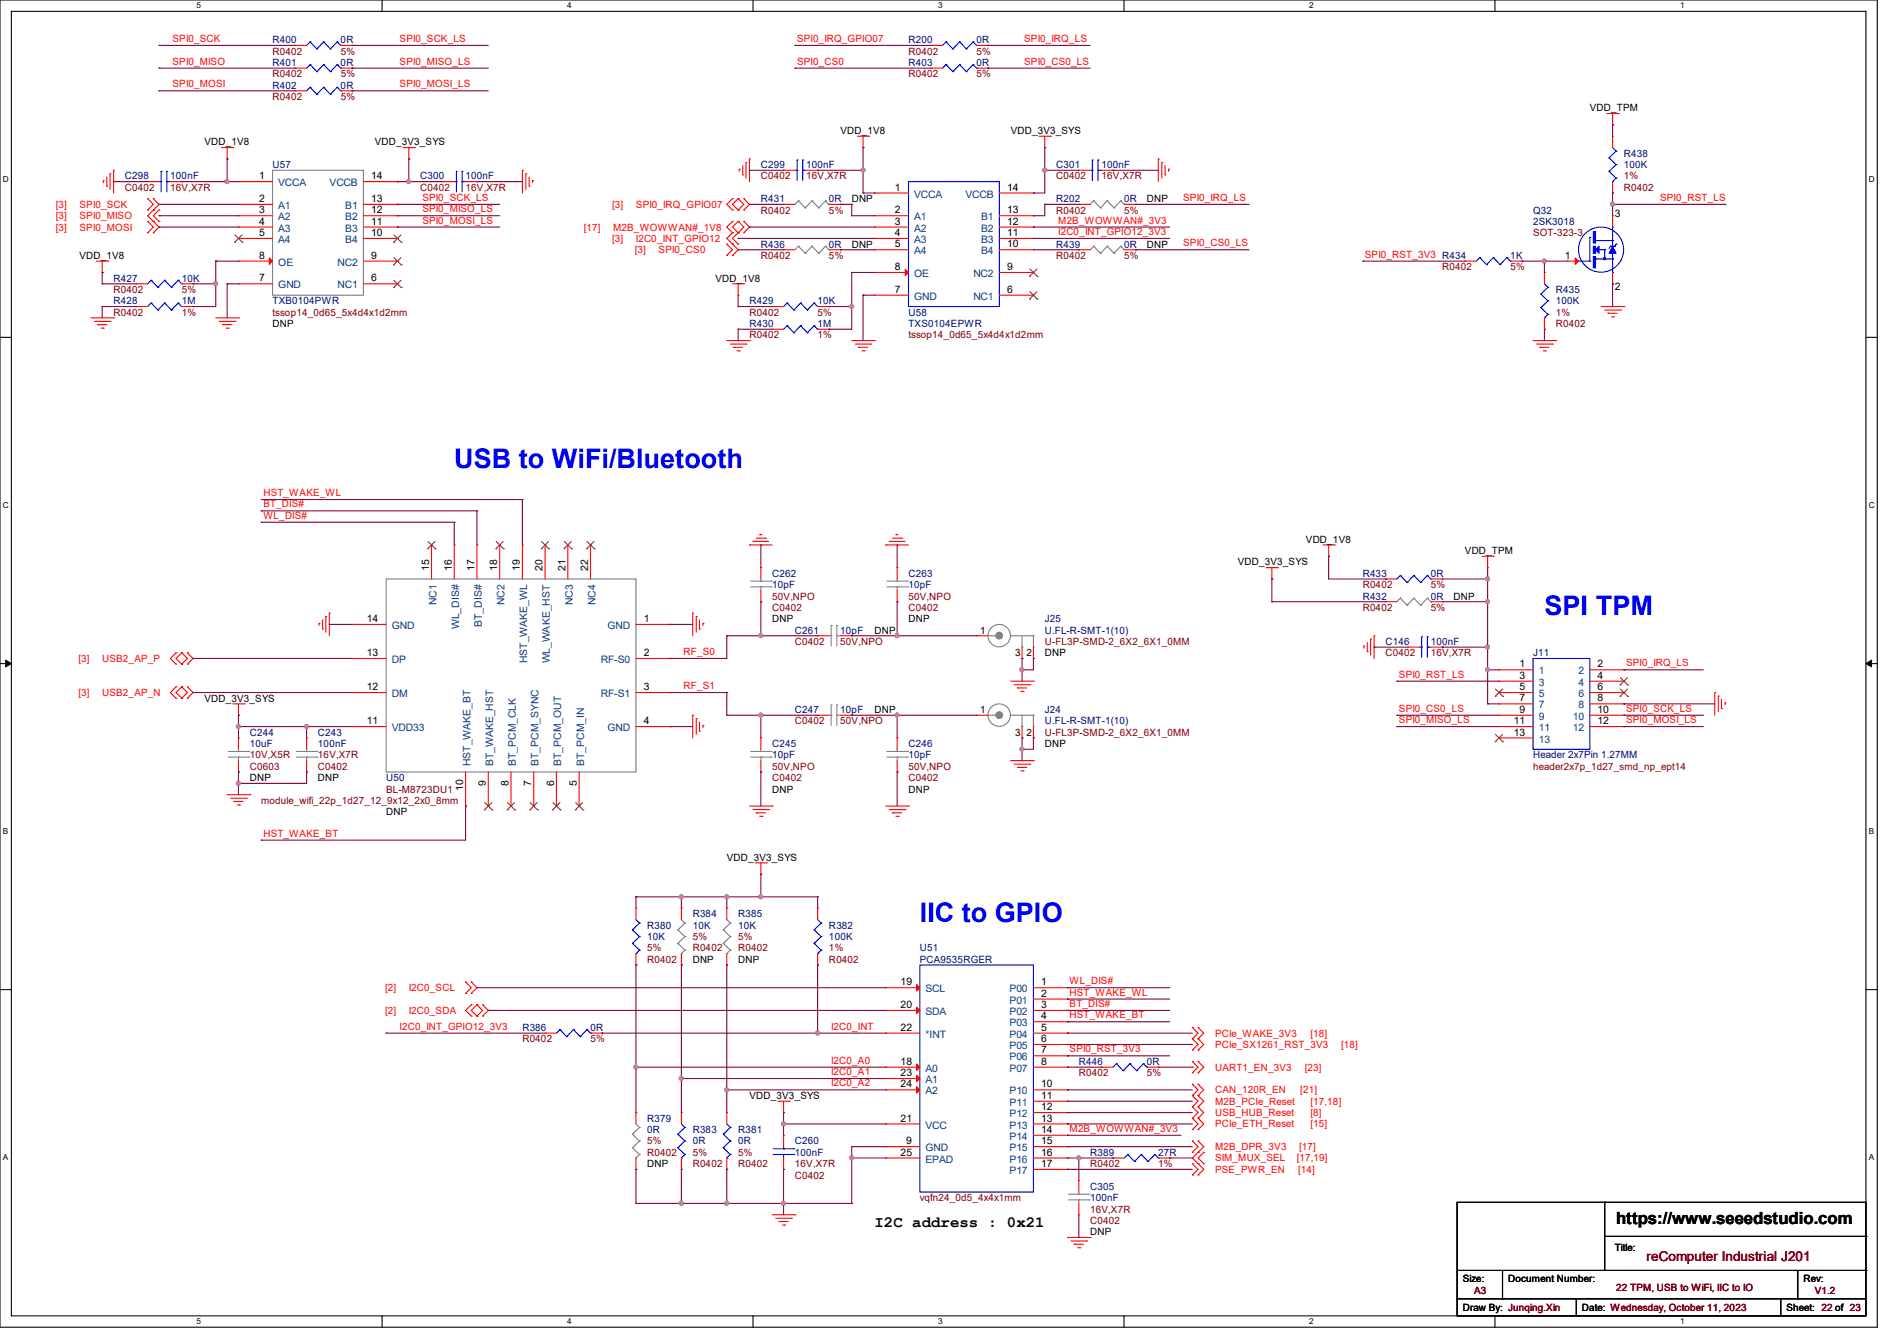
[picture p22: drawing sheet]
<svg xmlns="http://www.w3.org/2000/svg" width="297mm" height="210mm" viewBox="0 0 297 210" stroke-linecap="round" stroke-linejoin="round" font-family="sans-serif">
<defs><g id="words">
<g font-size="4.2" fill="#00f">
<text x="71.1" y="73.3">USB to WiFi/Bluetooth</text>
<text x="241.8" y="96.4">SPI TPM</text>
<text x="144" y="144.4">IIC to GPIO</text>
</g>
<text font-size="2.6" x="253" y="191.8">https://www.seeedstudio.com</text>
<text font-size="2.5" x="136.9" y="192.2">I2C address : 0x21</text>
<text font-size="2.1" fill="#800000" x="257.8" y="197.5">reComputer Industrial J201</text>
<g font-size="1.6" fill="#f00">
<text x="27" y="6.6">SPI0_SCK</text>
<text x="27" y="10.1">SPI0_MISO</text>
<text x="62.6" y="6.6">SPI0_SCK_LS</text>
<text x="62.6" y="10.1">SPI0_MISO_LS</text>
<text x="124.8" y="10.1">SPI0_CS0</text>
<text x="124.8" y="6.6">SPI0_IRQ_GPIO07</text>
<text x="160.4" y="10.1">SPI0_CS0_LS</text>
<text x="160.4" y="6.6">SPI0_IRQ_LS</text>
<text x="27" y="13.7">SPI0_MOSI</text>
<text x="62.6" y="13.7">SPI0_MOSI_LS</text>
<text x="8.7" y="32.6">[3]</text>
<text x="8.7" y="34.3">[3]</text>
<text x="12.4" y="32.6">SPI0_SCK</text>
<text x="12.4" y="34.3">SPI0_MISO</text>
<text x="66.1" y="31.5">SPI0_SCK_LS</text>
<text x="66.1" y="33.2">SPI0_MISO_LS</text>
<text x="66.1" y="35">SPI0_MOSI_LS</text>
<text x="95.8" y="32.6">[3]</text>
<text x="99.6" y="32.6">SPI0_IRQ_GPIO07</text>
<text x="165.7" y="35">M2B_WOWWAN#_3V3</text>
<text x="185.2" y="31.5">SPI0_IRQ_LS</text>
<text x="259.9" y="31.5">SPI0_RST_LS</text>
<text x="8.7" y="36.1">[3]</text>
<text x="12.4" y="36.1">SPI0_MOSI</text>
<text x="91.4" y="36.1">[17]</text>
<text x="95.8" y="37.9">[3]</text>
<text x="96" y="36.1">M2B_WOWWAN#_1V8</text>
<text x="99.4" y="39.7">[3]</text>
<text x="99.6" y="37.9">I2C0_INT_GPIO12</text>
<text x="103.1" y="39.7">SPI0_CS0</text>
<text x="165.7" y="36.8">I2C0_INT_GPIO12_3V3</text>
<text x="185.2" y="38.6">SPI0_CS0_LS</text>
<text x="213.7" y="40.3">SPI0_RST_3V3 R434</text>
<text x="41.2" y="77.7">HST_WAKE_WL</text>
<text x="41.2" y="81.2">WL_DIS#</text>
<text x="41.2" y="79.5">BT_DIS#</text>
<text x="12.3" y="103.7">[3]</text>
<text x="16" y="103.7">USB2_AP_P</text>
<text x="107" y="102.6">RF_S0</text>
<text x="107" y="107.9">RF_S1</text>
<text x="219" y="106.1">SPI0_RST_LS</text>
<text x="254.6" y="104.3">SPI0_IRQ_LS</text>
<text x="12.3" y="109">[3]</text>
<text x="16" y="109">USB2_AP_N</text>
<text x="219" y="113.2">SPI0_MISO_LS</text>
<text x="219" y="111.5">SPI0_CS0_LS</text>
<text x="254.6" y="113.2">SPI0_MOSI_LS</text>
<text x="254.6" y="111.5">SPI0_SCK_LS</text>
<text x="41.2" y="131">HST_WAKE_BT</text>
<text x="60.3" y="155.2">[2]</text>
<text x="64" y="155.2">I2C0_SCL</text>
<text x="167.5" y="154.1">WL_DIS#</text>
<text x="167.5" y="155.9">HST_WAKE_WL</text>
<text x="60.3" y="158.8">[2]</text>
<text x="62.6" y="161.2">I2C0_INT_GPIO12_3V3</text>
<text x="64" y="158.8">I2C0_SDA</text>
<text x="130.1" y="161.2">I2C0_INT</text>
<text x="167.5" y="157.7">BT_DIS#</text>
<text x="167.5" y="159.5">HST_WAKE_BT</text>
<text x="130.1" y="166.6">I2C0_A0</text>
<text x="167.5" y="164.8">SPI0_RST_3V3</text>
<text x="190.2" y="162.3">PCIe_WAKE_3V3</text>
<text x="190.2" y="164.1">PCIe_SX1261_RST_3V3</text>
<text x="190.2" y="167.7">UART1_EN_3V3</text>
<text x="204.3" y="167.7">[23]</text>
<text x="205.2" y="162.3">[18]</text>
<text x="210" y="164.1">[18]</text>
<text x="130.1" y="168.4">I2C0_A1</text>
<text x="130.1" y="170.1">I2C0_A2</text>
<text x="190.2" y="171.2">CAN_120R_EN</text>
<text x="190.2" y="173">M2B_PCIe_Reset</text>
<text x="203.6" y="171.2">[21]</text>
<text x="205.2" y="173">[17,18]</text>
<text x="167.5" y="177.2">M2B_WOWWAN#_3V3</text>
<text x="190.2" y="176.6">PCIe_ETH_Reset</text>
<text x="190.2" y="174.8">USB_HUB_Reset</text>
<text x="205.2" y="176.6">[15]</text>
<text x="205.2" y="174.8">[8]</text>
<text x="190.2" y="180.1">M2B_DPR_3V3</text>
<text x="190.2" y="181.9">SIM_MUX_SEL</text>
<text x="190.2" y="183.7">PSE_PWR_EN</text>
<text x="203" y="181.9">[17,19]</text>
<text x="203.2" y="183.7">[14]</text>
<text x="203.4" y="180.1">[17]</text>
</g>
<g font-size="1.6" fill="#000080">
<text x="42.7" y="6.8">R400</text>
<text x="42.7" y="10.3">R401</text>
<text x="53.3" y="6.8">0R</text>
<text x="53.3" y="10.3">0R</text>
<text x="142.2" y="6.8">R200</text>
<text x="142.2" y="10.3">R403</text>
<text x="152.9" y="6.8">0R</text>
<text x="152.9" y="10.3">0R</text>
<text x="42.7" y="13.9">R402</text>
<text x="53.3" y="13.9">0R</text>
<text x="19.6" y="28.1">C298</text>
<text x="26.7" y="28.1">100nF</text>
<text x="42.7" y="26.3">U57</text>
<text x="65.8" y="28.1">C300</text>
<text x="72.9" y="28.1">100nF</text>
<text x="119.1" y="26.3">C299</text>
<text x="126.2" y="26.3">100nF</text>
<text x="165.4" y="26.3">C301</text>
<text x="172.5" y="26.3">100nF</text>
<text x="254.3" y="24.6">R438</text>
<text x="254.3" y="26.3">100K</text>
<text x="119.1" y="31.7">R431</text>
<text x="129.8" y="31.7">0R</text>
<text x="165.4" y="31.7">R202</text>
<text x="176" y="31.7">0R</text>
<text x="240" y="33.4">Q32</text>
<text x="240" y="35.2">2SK3018</text>
<text x="119.1" y="38.8">R436</text>
<text x="129.8" y="38.8">0R</text>
<text x="165.4" y="38.8">R439</text>
<text x="176" y="38.8">0R</text>
<text x="236.5" y="40.6">1K</text>
<text x="17.8" y="47.7">R428</text>
<text x="17.8" y="44.1">R427</text>
<text x="28.4" y="47.7">1M</text>
<text x="28.4" y="44.1">10K</text>
<text x="42.7" y="47.7">TXB0104PWR</text>
<text x="117.3" y="47.7">R429</text>
<text x="128" y="47.7">10K</text>
<text x="243.6" y="45.9">R435</text>
<text x="243.6" y="47.7">100K</text>
<text x="117.3" y="51.2">R430</text>
<text x="128" y="51.2">1M</text>
<text x="142.2" y="49.4">U58</text>
<text x="142.2" y="51.2">TXS0104EPWR</text>
<text x="120.9" y="90.3">C262</text>
<text x="120.9" y="92.1">10pF</text>
<text x="142.2" y="90.3">C263</text>
<text x="142.2" y="92.1">10pF</text>
<text x="213.4" y="93.9">R432</text>
<text x="213.4" y="90.3">R433</text>
<text x="224" y="93.9">0R</text>
<text x="224" y="90.3">0R</text>
<text x="124.5" y="99.2">C261</text>
<text x="131.6" y="99.2">10pF</text>
<text x="163.6" y="97.4">J25</text>
<text x="163.6" y="99.2">U.FL-R-SMT-1(10)</text>
<text x="216.9" y="101">C146</text>
<text x="224" y="101">100nF</text>
<text x="240" y="102.8">J11</text>
<text x="124.5" y="111.7">C247</text>
<text x="131.6" y="111.7">10pF</text>
<text x="163.6" y="111.7">J24</text>
<text x="163.6" y="113.5">U.FL-R-SMT-1(10)</text>
<text x="39.1" y="115.2">C244</text>
<text x="39.1" y="117">10uF</text>
<text x="49.8" y="115.2">C243</text>
<text x="49.8" y="117">100nF</text>
<text x="120.9" y="117">C245</text>
<text x="120.9" y="118.8">10pF</text>
<text x="142.2" y="117">C246</text>
<text x="142.2" y="118.8">10pF</text>
<text x="240" y="118.8">Header 2x7Pin 1.27MM</text>
<text x="60.5" y="122.3">U50</text>
<text x="108.5" y="143.7">R384</text>
<text x="115.6" y="143.7">R385</text>
<text x="101.3" y="145.5">R380</text>
<text x="101.3" y="147.2">10K</text>
<text x="108.5" y="145.5">10K</text>
<text x="115.6" y="145.5">10K</text>
<text x="129.8" y="145.5">R382</text>
<text x="129.8" y="147.2">100K</text>
<text x="144" y="149">U51</text>
<text x="144" y="150.8">PCA9535RGER</text>
<text x="81.8" y="161.5">R386</text>
<text x="92.5" y="161.5">0R</text>
<text x="168.9" y="166.8">R446</text>
<text x="179.6" y="166.8">0R</text>
<text x="101.3" y="175.7">R379</text>
<text x="101.3" y="177.5">0R</text>
<text x="108.5" y="177.5">R383</text>
<text x="108.5" y="179.2">0R</text>
<text x="115.6" y="177.5">R381</text>
<text x="115.6" y="179.2">0R</text>
<text x="124.5" y="179.2">C260</text>
<text x="124.5" y="181">100nF</text>
<text x="170.7" y="181">R389</text>
<text x="181.4" y="181">27R</text>
<text x="170.7" y="186.3">C305</text>
<text x="170.7" y="188.1">100nF</text>
</g>
<g font-size="1.6" fill="#800000">
<text x="42.7" y="8.6">R0402</text>
<text x="53.3" y="8.6">5%</text>
<text x="142.2" y="8.6">R0402</text>
<text x="152.9" y="8.6">5%</text>
<text x="42.7" y="12.1">R0402</text>
<text x="42.7" y="15.7">R0402</text>
<text x="53.3" y="12.1">5%</text>
<text x="53.3" y="15.7">5%</text>
<text x="142.2" y="12.1">R0402</text>
<text x="152.9" y="12.1">5%</text>
<text x="19.6" y="29.9">C0402</text>
<text x="26.7" y="29.9">16V,X7R</text>
<text x="65.8" y="29.9">C0402</text>
<text x="72.9" y="29.9">16V,X7R</text>
<text x="119.1" y="28.1">C0402</text>
<text x="126.2" y="28.1">16V,X7R</text>
<text x="165.4" y="28.1">C0402</text>
<text x="172.5" y="28.1">16V,X7R</text>
<text x="254.3" y="28.1">1%</text>
<text x="254.3" y="29.9">R0402</text>
<text x="119.1" y="33.4">R0402</text>
<text x="129.8" y="33.4">5%</text>
<text x="165.4" y="33.4">R0402</text>
<text x="176" y="33.4">5%</text>
<text x="119.1" y="40.6">R0402</text>
<text x="129.8" y="40.6">5%</text>
<text x="165.4" y="40.6">R0402</text>
<text x="176" y="40.6">5%</text>
<text x="240" y="37">SOT-323-3</text>
<text x="17.8" y="45.9">R0402</text>
<text x="28.4" y="45.9">5%</text>
<text x="225.8" y="42.3">R0402</text>
<text x="236.5" y="42.3">5%</text>
<text x="17.8" y="49.4">R0402</text>
<text x="28.4" y="49.4">1%</text>
<text x="42.7" y="49.4">tssop14_0d65_5x4d4x1d2mm</text>
<text x="117.3" y="49.4">R0402</text>
<text x="117.3" y="53">R0402</text>
<text x="128" y="49.4">5%</text>
<text x="128" y="53">1%</text>
<text x="142.2" y="53">tssop14_0d65_5x4d4x1d2mm</text>
<text x="243.6" y="49.4">1%</text>
<text x="243.6" y="51.2">R0402</text>
<text x="120.9" y="95.7">C0402</text>
<text x="120.9" y="93.9">50V,NPO</text>
<text x="142.2" y="95.7">C0402</text>
<text x="142.2" y="93.9">50V,NPO</text>
<text x="213.4" y="95.7">R0402</text>
<text x="213.4" y="92.1">R0402</text>
<text x="224" y="95.7">5%</text>
<text x="224" y="92.1">5%</text>
<text x="124.5" y="101">C0402</text>
<text x="131.6" y="101">50V,NPO</text>
<text x="163.6" y="101">U-FL3P-SMD-2_6X2_6X1_0MM</text>
<text x="216.9" y="102.8">C0402</text>
<text x="224" y="102.8">16V,X7R</text>
<text x="124.5" y="113.5">C0402</text>
<text x="131.6" y="113.5">50V,NPO</text>
<text x="39.1" y="118.8">10V,X5R</text>
<text x="49.8" y="118.8">16V,X7R</text>
<text x="163.6" y="115.2">U-FL3P-SMD-2_6X2_6X1_0MM</text>
<text x="39.1" y="120.6">C0603</text>
<text x="40.9" y="125.9">module_wifi_22p_1d27_12_9x12_2x0_8mm</text>
<text x="49.8" y="120.6">C0402</text>
<text x="60.5" y="124.1">BL-M8723DU1</text>
<text x="120.9" y="122.3">C0402</text>
<text x="120.9" y="120.6">50V,NPO</text>
<text x="142.2" y="122.3">C0402</text>
<text x="142.2" y="120.6">50V,NPO</text>
<text x="240" y="120.6">header2x7p_1d27_smd_np_ept14</text>
<text x="101.3" y="149">5%</text>
<text x="108.5" y="147.2">5%</text>
<text x="108.5" y="149">R0402</text>
<text x="115.6" y="147.2">5%</text>
<text x="115.6" y="149">R0402</text>
<text x="129.8" y="149">1%</text>
<text x="101.3" y="150.8">R0402</text>
<text x="129.8" y="150.8">R0402</text>
<text x="81.8" y="163.2">R0402</text>
<text x="92.5" y="163.2">5%</text>
<text x="168.9" y="168.6">R0402</text>
<text x="179.6" y="168.6">5%</text>
<text x="101.3" y="179.2">5%</text>
<text x="101.3" y="181">R0402</text>
<text x="108.5" y="181">5%</text>
<text x="108.5" y="182.8">R0402</text>
<text x="115.6" y="181">5%</text>
<text x="115.6" y="182.8">R0402</text>
<text x="124.5" y="184.6">C0402</text>
<text x="124.5" y="182.8">16V,X7R</text>
<text x="170.7" y="182.8">R0402</text>
<text x="181.4" y="182.8">1%</text>
<text x="144" y="188.1">vqfn24_0d5_4x4x1mm</text>
<text x="170.7" y="191.7">C0402</text>
<text x="170.7" y="189.9">16V,X7R</text>
<text x="230.8" y="202.7">A3</text>
<text x="253" y="202.2">22 TPM, USB to WiFi, IIC to IO</text>
<text x="284.1" y="202.7">V1.2</text>
</g>
<g font-size="1.6">
<text x="248.9" y="17.4">VDD_TPM</text>
<text x="32" y="22.8">VDD_1V8</text>
<text x="58.7" y="22.8">VDD_3V3_SYS</text>
<text x="131.6" y="21">VDD_1V8</text>
<text x="158.2" y="21">VDD_3V3_SYS</text>
<text x="40.6" y="28.1">1</text>
<text x="58.1" y="28.1">14</text>
<text x="140.1" y="29.8">1</text>
<text x="157.7" y="29.8">14</text>
<text x="40.6" y="31.6">2</text>
<text x="40.6" y="33.4">3</text>
<text x="40.6" y="35.2">4</text>
<text x="58.1" y="31.6">13</text>
<text x="58.1" y="33.4">12</text>
<text x="58.1" y="35.2">11</text>
<text x="133.3" y="31.7">DNP</text>
<text x="140.1" y="33.4">2</text>
<text x="140.1" y="35.2">3</text>
<text x="157.7" y="33.4">13</text>
<text x="157.7" y="35.2">12</text>
<text x="179.6" y="31.7">DNP</text>
<text x="252.9" y="34">3</text>
<text x="12.4" y="40.6">VDD_1V8</text>
<text x="40.6" y="40.5">8</text>
<text x="40.6" y="37">5</text>
<text x="58.1" y="37">10</text>
<text x="58.1" y="40.5">9</text>
<text x="133.3" y="38.8">DNP</text>
<text x="140.1" y="37">4</text>
<text x="140.1" y="38.7">5</text>
<text x="157.7" y="37">11</text>
<text x="157.7" y="38.7">10</text>
<text x="179.6" y="38.8">DNP</text>
<text x="245" y="40.5">1</text>
<text x="40.6" y="44.1">7</text>
<text x="58.1" y="44.1">6</text>
<text x="112" y="44.1">VDD_1V8</text>
<text x="140.1" y="42.3">8</text>
<text x="140.1" y="45.8">7</text>
<text x="157.7" y="45.8">6</text>
<text x="157.7" y="42.3">9</text>
<text x="252.9" y="45.3">2</text>
<text x="42.7" y="51.2">DNP</text>
<text x="67.2" y="89.4" transform="rotate(-90 67.2 89.4)">15</text>
<text x="70.7" y="89.4" transform="rotate(-90 70.7 89.4)">16</text>
<text x="74.3" y="89.4" transform="rotate(-90 74.3 89.4)">17</text>
<text x="77.9" y="89.4" transform="rotate(-90 77.9 89.4)">18</text>
<text x="81.4" y="89.4" transform="rotate(-90 81.4 89.4)">19</text>
<text x="85" y="89.4" transform="rotate(-90 85 89.4)">20</text>
<text x="88.5" y="89.4" transform="rotate(-90 88.5 89.4)">21</text>
<text x="92.1" y="89.4" transform="rotate(-90 92.1 89.4)">22</text>
<text x="193.8" y="88.6">VDD_3V3_SYS</text>
<text x="204.5" y="85">VDD_1V8</text>
<text x="229.4" y="86.8">VDD_TPM</text>
<text x="227.6" y="93.9">DNP</text>
<text x="57.4" y="97.4">14</text>
<text x="100.8" y="97.4">1</text>
<text x="120.9" y="97.4">DNP</text>
<text x="136.9" y="99.2">DNP</text>
<text x="142.2" y="97.4">DNP</text>
<text x="153.5" y="99.2">1</text>
<text x="57.4" y="102.7">13</text>
<text x="100.8" y="102.7">2</text>
<text x="159" y="102.8">3</text>
<text x="160.7" y="102.8">2</text>
<text x="163.6" y="102.8">DNP</text>
<text x="237.9" y="104.5">1</text>
<text x="237.9" y="106.3">3</text>
<text x="250.1" y="104.5">2</text>
<text x="250.1" y="106.3">4</text>
<text x="32" y="109.9">VDD_3V3_SYS</text>
<text x="57.4" y="113.4">11</text>
<text x="57.4" y="108.1">12</text>
<text x="100.8" y="108.1">3</text>
<text x="100.8" y="113.4">4</text>
<text x="136.9" y="111.7">DNP</text>
<text x="153.5" y="111.7">1</text>
<text x="237" y="113.4">11</text>
<text x="237.9" y="108.1">5</text>
<text x="237.9" y="109.9">7</text>
<text x="237.9" y="111.6">9</text>
<text x="250.1" y="108.1">6</text>
<text x="250.1" y="109.9">8</text>
<text x="250.1" y="111.6">10</text>
<text x="250.1" y="113.4">12</text>
<text x="159" y="115.2">3</text>
<text x="160.7" y="115.2">2</text>
<text x="163.6" y="117">DNP</text>
<text x="237" y="115.2">13</text>
<text x="39.1" y="122.3">DNP</text>
<text x="49.8" y="122.3">DNP</text>
<text x="72.5" y="123.9" transform="rotate(-90 72.5 123.9)">10</text>
<text x="76.1" y="123" transform="rotate(-90 76.1 123)">9</text>
<text x="79.6" y="123" transform="rotate(-90 79.6 123)">8</text>
<text x="83.2" y="123" transform="rotate(-90 83.2 123)">7</text>
<text x="86.7" y="123" transform="rotate(-90 86.7 123)">6</text>
<text x="90.3" y="123" transform="rotate(-90 90.3 123)">5</text>
<text x="120.9" y="124.1">DNP</text>
<text x="142.2" y="124.1">DNP</text>
<text x="60.5" y="127.7">DNP</text>
<text x="113.8" y="134.8">VDD_3V3_SYS</text>
<text x="108.5" y="150.8">DNP</text>
<text x="115.6" y="150.8">DNP</text>
<text x="141" y="154.3">19</text>
<text x="163" y="154.3">1</text>
<text x="141" y="157.9">20</text>
<text x="141" y="161.4">22</text>
<text x="163" y="156.1">2</text>
<text x="163" y="157.9">3</text>
<text x="163" y="159.6">4</text>
<text x="163" y="161.4">5</text>
<text x="141" y="166.8">18</text>
<text x="163" y="163.2">6</text>
<text x="163" y="165">7</text>
<text x="163" y="166.8">8</text>
<text x="117.3" y="172.1">VDD_3V3_SYS</text>
<text x="141" y="168.5">23</text>
<text x="141" y="170.3">24</text>
<text x="163" y="170.3">10</text>
<text x="163" y="172.1">11</text>
<text x="163" y="173.9">12</text>
<text x="141" y="175.6">21</text>
<text x="141.9" y="179.2">9</text>
<text x="163" y="175.6">13</text>
<text x="163" y="177.4">14</text>
<text x="163" y="179.2">15</text>
<text x="101.3" y="182.8">DNP</text>
<text x="141" y="181">25</text>
<text x="163" y="181">16</text>
<text x="163" y="182.8">17</text>
<text x="170.7" y="193.5">DNP</text>
<text x="252.8" y="196">Title:</text>
<text x="229" y="200.7">Size:</text>
<text x="236.1" y="200.7">Document Number:</text>
<text x="282.4" y="200.7">Rev:</text>
<text x="229" y="205.4">Draw By: Junqing.Xin</text>
<text x="247.7" y="205.4">Date: Wednesday, October 11, 2023</text>
<text x="279.7" y="205.4">Sheet: 22 of 23</text>
</g>
<g font-size="1.6" fill="#004080">
<text x="43.6" y="29.2">VCCA</text>
<text x="51.6" y="29.2">VCCB</text>
<text x="43.6" y="32.7">A1</text>
<text x="43.6" y="34.5">A2</text>
<text x="54.1" y="32.7">B1</text>
<text x="54.1" y="34.5">B2</text>
<text x="143.1" y="34.5">A1</text>
<text x="143.1" y="30.9">VCCA</text>
<text x="151.2" y="30.9">VCCB</text>
<text x="153.6" y="34.5">B1</text>
<text x="43.6" y="41.6">OE</text>
<text x="43.6" y="36.3">A3</text>
<text x="43.6" y="38.1">A4</text>
<text x="52.8" y="41.6">NC2</text>
<text x="54.1" y="36.3">B3</text>
<text x="54.1" y="38.1">B4</text>
<text x="143.1" y="36.3">A2</text>
<text x="143.1" y="38.1">A3</text>
<text x="143.1" y="39.8">A4</text>
<text x="153.6" y="36.3">B2</text>
<text x="153.6" y="38.1">B3</text>
<text x="153.6" y="39.8">B4</text>
<text x="43.6" y="45.2">GND</text>
<text x="52.8" y="45.2">NC1</text>
<text x="143.1" y="43.4">OE</text>
<text x="143.1" y="46.9">GND</text>
<text x="152.4" y="46.9">NC1</text>
<text x="152.4" y="43.4">NC2</text>
<text x="68.3" y="94.8" transform="rotate(-90 68.3 94.8)">NC1</text>
<text x="79" y="94.8" transform="rotate(-90 79 94.8)">NC2</text>
<text x="89.7" y="94.8" transform="rotate(-90 89.7 94.8)">NC3</text>
<text x="93.2" y="94.8" transform="rotate(-90 93.2 94.8)">NC4</text>
<text x="61.3" y="98.5">GND</text>
<text x="71.9" y="98.5" transform="rotate(-90 71.9 98.5)">WL_DIS#</text>
<text x="75.4" y="98.2" transform="rotate(-90 75.4 98.2)">BT_DIS#</text>
<text x="95.1" y="98.5">GND</text>
<text x="61.3" y="103.8">DP</text>
<text x="82.6" y="103.9" transform="rotate(-90 82.6 103.9)">HST_WAKE_WL</text>
<text x="86.1" y="103.9" transform="rotate(-90 86.1 103.9)">WL_WAKE_HST</text>
<text x="94.1" y="103.8">RF-S0</text>
<text x="240.9" y="105.6">1</text>
<text x="240.9" y="107.4">3</text>
<text x="247.1" y="105.6">2</text>
<text x="247.1" y="107.4">4</text>
<text x="61.3" y="109.2">DM</text>
<text x="94.1" y="109.2">RF-S1</text>
<text x="240.9" y="109.2">5</text>
<text x="240.9" y="111">7</text>
<text x="240.9" y="112.7">9</text>
<text x="246.2" y="112.7">10</text>
<text x="247.1" y="109.2">6</text>
<text x="247.1" y="111">8</text>
<text x="61.3" y="114.5">VDD33</text>
<text x="95.1" y="114.5">GND</text>
<text x="240.9" y="114.5">11</text>
<text x="240.9" y="116.3">13</text>
<text x="246.2" y="114.5">12</text>
<text x="73.7" y="120" transform="rotate(-90 73.7 120)">HST_WAKE_BT</text>
<text x="77.2" y="120" transform="rotate(-90 77.2 120)">BT_WAKE_HST</text>
<text x="80.8" y="120" transform="rotate(-90 80.8 120)">BT_PCM_CLK</text>
<text x="84.3" y="120" transform="rotate(-90 84.3 120)">BT_PCM_SYNC</text>
<text x="87.9" y="120" transform="rotate(-90 87.9 120)">BT_PCM_OUT</text>
<text x="91.4" y="120" transform="rotate(-90 91.4 120)">BT_PCM_IN</text>
<text x="144.9" y="155.4">SCL</text>
<text x="158.1" y="155.4">P00</text>
<text x="144.9" y="159">SDA</text>
<text x="158.1" y="157.2">P01</text>
<text x="158.1" y="159">P02</text>
<text x="158.1" y="160.7">P03</text>
<text x="144.9" y="167.9">A0</text>
<text x="144.9" y="162.5">*INT</text>
<text x="158.1" y="162.5">P04</text>
<text x="158.1" y="164.3">P05</text>
<text x="158.1" y="166.1">P06</text>
<text x="158.1" y="167.9">P07</text>
<text x="144.9" y="169.6">A1</text>
<text x="144.9" y="171.4">A2</text>
<text x="158.1" y="171.4">P10</text>
<text x="158.1" y="173.2">P11</text>
<text x="144.9" y="176.7">VCC</text>
<text x="158.1" y="175">P12</text>
<text x="158.1" y="176.7">P13</text>
<text x="158.1" y="178.5">P14</text>
<text x="144.9" y="180.3">GND</text>
<text x="144.9" y="182.1">EPAD</text>
<text x="158.1" y="180.3">P15</text>
<text x="158.1" y="182.1">P16</text>
<text x="158.1" y="183.9">P17</text>
</g>
<g font-size="1.3">
<text x="30.8" y="1.3">5</text>
<text x="88.8" y="1.3">4</text>
<text x="146.9" y="1.3">3</text>
<text x="205" y="1.3">2</text>
<text x="263.1" y="1.3">1</text>
<text x=".5" y="28.4">D</text>
<text x="292.6" y="28.4">D</text>
<text x=".5" y="79.5">C</text>
<text x="292.6" y="79.5">C</text>
<text x=".5" y="130.6">B</text>
<text x="292.6" y="130.6">B</text>
<text x=".5" y="181.7">A</text>
<text x="292.6" y="181.7">A</text>
<text x="30.8" y="207.4">5</text>
<text x="88.8" y="207.4">4</text>
<text x="146.9" y="207.4">3</text>
<text x="205" y="207.4">2</text>
<text x="263.1" y="207.4">1</text>
</g>
</g></defs>
<path d="M0 0h293.9v207.9h-293.9zM1.8 1.8h290.3v204.3h-290.3z" fill="none" stroke="#000" stroke-width=".17"/>
<g fill="#fff">
<path d="M30.8 .2h.7v1.4h-.7z"/>
<path d="M30.8 206.2h.7v1.4h-.7z"/>
</g>
<path d="M59.8 0v1.8M59.8 206.1v1.8" fill="none" stroke="#000" stroke-width=".17"/>
<g fill="#fff">
<path d="M88.8 .2h.7v1.4h-.7z"/>
<path d="M88.8 206.2h.7v1.4h-.7z"/>
</g>
<path d="M117.9 0v1.8M117.9 206.1v1.8" fill="none" stroke="#000" stroke-width=".17"/>
<g fill="#fff">
<path d="M146.9 .2h.7v1.4h-.7z"/>
<path d="M146.9 206.2h.7v1.4h-.7z"/>
</g>
<path d="M176 0v1.8M176 206.1v1.8" fill="none" stroke="#000" stroke-width=".17"/>
<g fill="#fff">
<path d="M205 .2h.7v1.4h-.7z"/>
<path d="M205 206.2h.7v1.4h-.7z"/>
</g>
<path d="M234.1 0v1.8M234.1 206.1v1.8" fill="none" stroke="#000" stroke-width=".17"/>
<g fill="#fff">
<path d="M263.1 .2h.6v1.4h-.6z"/>
<path d="M263.1 206.2h.6v1.4h-.6z"/>
<path d="M.5 27.3h.9v1.4h-.9z"/>
<path d="M292.6 27.3h.9v1.4h-.9z"/>
<path d="M.5 78.4h.9v1.4h-.9z"/>
<path d="M292.6 78.4h.9v1.4h-.9z"/>
</g>
<path d="M0 52.8h1.8M292.1 52.8h1.8" fill="none" stroke="#000" stroke-width=".17"/>
<g fill="#fff">
<path d="M.5 129.5h.8v1.4h-.8z"/>
<path d="M292.6 129.5h.8v1.4h-.8z"/>
</g>
<path d="M0 103.9h1.8M292.1 103.9h1.8" fill="none" stroke="#000" stroke-width=".17"/>
<path d="M.9 103.4l.9 .5-.9 .5zM292.1 103.9l.9-.5v1z" fill="#000" stroke="#000" stroke-width=".16"/>
<g fill="#fff">
<path d="M.5 180.5h.8v1.4h-.8z"/>
<path d="M292.6 180.5h.8v1.4h-.8z"/>
</g>
<g fill="none" stroke="#000" stroke-width=".17">
<path d="M0 155h1.8M292.1 155h1.8M228.1 188.3h64v17.8h-64zM228.1 199h64M235.2 199v4.4M251.2 188.3h.1M251.2 188.3v10.7M251.2 193.6h40.9M281.5 199v4.4M292.1 199h.1M292.1 193.6h.1M228.1 203.4h.1"/>
<path d="M228.1 203.4h64M235.2 203.4h.1M246.8 206.1h.1M246.8 203.4v2.7M278.8 206.1h.1M278.8 203.4v2.7M281.5 203.4h.1"/>
</g>
<g fill="none" stroke="#f00" stroke-width=".17">
<path d="M46.2 7.1h.1M46.2 10.7h.1M46.2 14.2h.1M46.2 7.1h1.8M46.2 10.7h1.8M46.2 14.2h1.8M53.3 7.1h1.8M53.3 10.7h1.8M53.3 14.2h1.8M55.1 7.1h.1M55.1 10.7h.1M55.1 14.2h.1"/>
<path d="M145.8 7.1h.1M145.8 10.7h.1M145.8 7.1h1.8M145.8 10.7h1.8M152.9 7.1h1.8M152.9 10.7h1.8M154.7 7.1h.1M154.7 10.7h.1M251.6 17.8h1.8M252.5 19.6h.1M252.5 17.8v1.8M253.4 17.8h.1"/>
<path d="M16.2 28.3h.1M16.2 28.3v.3M16.7 29.2h.1M16.7 27.7v1.5M17.2 27.2h.1M17.2 27.2v2.5M17.8 26.7h.1M17.8 26.7v3.5M23.1 32.9h.1M23.1 31.1h.1M23.1 36.4h.1M23.1 34.7h.1"/>
<path d="M23.1 28.4h.1M23.1 31.1l.9 .9-.9 .9M23.1 34.7l.9 .9-.9 .8M23.1 28.4h1.8M24 31.1h.1M24 32.9h.1M24 34.7h.1M24 36.4h.1M24 31.1l.9 .9-1.8 1.8 1.8 1.8-.9 .8M24.9 32.9h.1M24.9 34.7h.1M24.9 32.9l-.9 .9 .9 .9"/>
<path d="M26.7 28.4h1.7M28.4 28.4h.1M34.7 23.1h1.7M35.6 24.9h.1M35.6 23.1v1.8M36.4 23.1h.1M37.3 32h.1M37.3 33.8h.1M37.3 35.6h.1M37.3 37.3h.1M37.3 28.4h.1M37.3 28.4h5.4"/>
<path d="M37.3 32h5.4M37.3 33.8h5.4M37.3 35.6h5.4M37.3 37.3h5.4M56.9 28.4h5.3M56.9 32h5.3M56.9 33.8h5.3M56.9 35.6h5.3M56.9 37.3h5.3M62.2 32h.1M62.2 33.8h.1M62.2 28.4h.1"/>
<path d="M62.2 35.6h.1M62.2 37.3h.1M63.1 23.1h1.8M64 24.9h.1M64 23.1v1.8M64.9 23.1h.1M69.3 28.4h.1M69.3 28.4h1.8M72.9 28.4h1.8M74.7 28.4h.1M81.8 26.7h.1M81.8 26.7v3.5"/>
<path d="M82.3 27.2h.1M82.3 27.2v2.5M82.8 29.2h.1M82.8 27.7v1.5M83.4 28.3h.1M83.4 28.3v.3M113.8 38.2h.1M113.8 38.2l.9 .9-.9 .9M114.7 36.4h.1M114.7 38.2h.1M114.7 31.1h.1M114.7 32.9h.1"/>
<path d="M114.7 34.7h.1M114.7 36.4l-.9 .9 1.8 1.8-.9 .9M114.7 31.1l-.9 .9 .9 .9M114.7 34.7l-.9 .9 .9 .8M115.6 36.4h.1M115.6 38.2h.1M115.6 32.9h.1M115.6 31.1h.1M115.6 34.7h.1M115.6 34.7l.9 .9-1.8 1.7 .9 .9M115.6 31.1l-.9 .9 .9 .9M115.6 31.1l.9 .9-.9 .9"/>
<path d="M115.6 34.7l-.9 .9 .9 .8M115.7 26.5h.1M115.7 26.5v.3M116.3 27.4h.1M116.3 26v1.4M116.5 31.1h.1M116.5 32.9h.1M116.5 34.7h.1M116.5 36.4h.1M116.5 34.7l.8 .9-.8 .8M116.5 31.1l.8 .9-.8 .9M116.8 25.4h.1"/>
<path d="M116.8 25.4v2.5M117.3 24.9h.1M117.3 24.9v3.5M122.7 26.7h.1M122.7 39.1h.1M122.7 32h.1M122.7 26.7h1.8M122.7 39.1h1.8M122.7 32h1.8M126.2 26.7h1.8M128 26.7h.1M129.8 39.1h1.8"/>
<path d="M129.8 32h1.8M131.6 39.1h.1M131.6 32h.1M134.2 21.3h1.8M135.1 23.1h.1M135.1 21.3v1.8M136 21.3h.1M136.9 33.8h.1M136.9 35.6h.1M136.9 37.3h.1M136.9 39.1h.1M136.9 30.2h.1"/>
<path d="M136.9 39.1h5.3M136.9 33.8h5.3M136.9 35.6h5.3M136.9 37.3h5.3M136.9 30.2h5.3M156.5 39.1h5.3M156.5 33.8h5.3M156.5 35.6h5.3M156.5 37.3h5.3M156.5 30.2h5.3M161.8 33.8h.1M161.8 35.6h.1"/>
<path d="M161.8 30.2h.1M161.8 37.3h.1M161.8 39.1h.1M162.7 21.3h1.8M163.6 23.1h.1M163.6 21.3v1.8M164.5 21.3h.1M168.9 32h.1M168.9 39.1h.1M168.9 26.7h.1M168.9 26.7h1.8M168.9 39.1h1.8"/>
<path d="M168.9 32h1.8M172.5 26.7h1.7M174.2 26.7h.1M176 39.1h1.8M176 32h1.8M177.8 32h.1M177.8 39.1h.1M181.4 24.9h.1M181.4 24.9v3.5M181.9 25.4h.1M181.9 25.4v2.5M182.4 27.4h.1"/>
<path d="M182.4 26v1.4M183 26.5h.1M183 26.5v.3M252.5 21.3h.1M252.5 30.2h.1M252.5 33.8h.1M252.5 21.3v1.8M252.5 28.4v1.8M252.5 33.8v1.8M14.2 49.8h3.6M14.8 50.3h2.4M15.1 40.9h1.8"/>
<path d="M15.3 50.8h.1M15.3 50.8h1.4M15.8 51.4h.4M16 42.7h.1M16 40.9v1.8M16.2 51.4h.1M16.9 40.9h.1M17.2 50.3h.1M17.8 49.8h.1M21.3 48h.1M21.3 44.4h.1M21.3 44.4h1.8"/>
<path d="M21.3 48h1.8M28.4 44.4h1.8M28.4 48h1.8M30.2 48h.1M30.2 44.4h.1M33.8 49.8h3.5M34.3 50.3h2.5M34.8 50.8h.1M34.8 50.8h1.5M35.4 51.4h.3M35.7 51.4h.1M36.8 50.3h.1"/>
<path d="M37.3 49.8h.1M37.3 40.9h.1M37.3 44.4h.1M37.3 40.9h5.4M37.3 44.4h5.4M56.9 40.9h5.3M56.9 44.4h5.3M62.2 44.4h.1M62.2 40.9h.1M113.8 40h.1M113.8 53.3h3.5M114.3 53.9h2.5"/>
<path d="M114.7 40h.1M114.7 44.4h1.8M114.9 54.4h.1M114.9 54.4h1.4M115.4 54.9h.3M115.6 46.2h.1M115.6 44.4v1.8M115.7 54.9h.1M116.5 44.4h.1M116.8 53.9h.1M117.3 53.3h.1M120.9 48h.1"/>
<path d="M120.9 51.6h.1M120.9 48h1.8M120.9 51.6h1.8M128 48h1.8M128 51.6h1.8M129.8 48h.1M129.8 51.6h.1M133.3 53.3h3.6M133.9 53.9h2.5M134.4 54.4h.1M134.4 54.4h1.4M135 54.9h.3"/>
<path d="M135.3 54.9h.1M136.4 53.9h.1M136.9 53.3h.1M136.9 42.7h.1M136.9 46.2h.1M136.9 42.7h5.3M136.9 46.2h5.3M156.5 42.7h5.3M156.5 46.2h5.3M161.8 46.2h.1M161.8 42.7h.1M229.4 40.9h.1"/>
<path d="M229.4 40.9h1.7M236.5 40.9h1.8M238.3 40.9h.1M240 53.3h3.6M240.6 53.9h2.4M241.1 54.4h.1M241.1 54.4h1.4M241.6 54.9h.4M241.8 42.7h.1M241.8 51.6h.1M241.8 42.7v1.7M241.8 49.8v1.8"/>
<path d="M242 54.9h.1M243 53.9h.1M243.6 53.3h.1M245.4 40.9h.1M245.4 40.9h1.7M250.7 48h3.6M251.2 48.6h2.5M251.8 49.1h.1M251.8 49.1h1.4M252.3 49.6h.3M252.5 44.4h.1M252.5 42.7v1.7"/>
<path d="M252.6 49.6h.1M253.7 48.6h.1M254.3 48h.1M50 97.6h.1M50 97.6v.4M50.5 98.5h.1M50.5 97.1v1.4M51 96.6h.1M51 96.6v2.4M51.6 96h.1M51.6 96v3.6M55.1 97.8h.1"/>
<path d="M55.1 97.8h5.4M67.6 85.3h.1M67.6 85.3v5.4M71.1 85.3h.1M71.1 85.3v5.4M74.7 85.3h.1M74.7 85.3v5.4M78.2 85.3h.1M78.2 85.3v5.4M81.8 85.3h.1M81.8 85.3v5.4M85.3 85.3h.1"/>
<path d="M85.3 85.3v5.4M88.9 85.3h.1M88.9 85.3v5.4M92.5 85.3h.1M92.5 85.3v5.4M99.6 97.8h5.3M104.9 97.8h.1M108.5 96h.1M108.5 96v3.6M109 96.6h.1M109 96.6v2.4M109.5 98.5h.1"/>
<path d="M109.5 97.1v1.4M110.1 97.6h.1M110.1 97.6v.4M117.3 85.3h.1M117.3 85.3h3.6M117.9 84.8h.1M117.9 84.8h2.5M118.4 84.3h1.4M119 83.7h.1M119 83.7h.3M119.1 88.9h.1M119.1 94.2h.1"/>
<path d="M119.1 88.9v1.8M119.1 92.5v1.7M119.8 84.3h.1M128 99.6h.1M128 99.6h1.8M131.6 99.6h1.7M133.3 99.6h.1M138.7 85.3h.1M138.7 85.3h3.5M139.2 84.8h.1M139.2 84.8h2.5M139.7 84.3h1.5"/>
<path d="M140.3 83.7h.1M140.3 83.7h.3M140.5 88.9h.1M140.5 94.2h.1M140.5 88.9v1.8M140.5 92.5v1.7M141.2 84.3h.1M152.9 99.6h.1M152.9 99.6h1.8M198.2 88.9h1.8M199.1 90.7h.1M199.1 88.9v1.8"/>
<path d="M200 88.9h.1M207.1 85.3h1.8M208 87.1h.1M208 85.3v1.8M208.9 85.3h.1M215.1 99.6h.1M215.1 99.6v3.5M216.9 94.2h.1M216.9 90.7h.1M216.9 94.2h1.8M216.9 90.7h1.8M224 94.2h1.8"/>
<path d="M224 90.7h1.8M225.8 94.2h.1M225.8 90.7h.1M232 87.1h1.8M232.9 88.9h.1M232.9 87.1v1.8M233.8 87.1h.1M27.6 102.2h.1M27.6 104h.1M27.6 107.6h.1M27.6 109.3h.1M27.6 102.2l-.9 .9 .9 .9"/>
<path d="M27.6 107.6l-.9 .9 .9 .8M28.4 104h.1M28.4 102.2h.1M28.4 109.3h.1M28.4 107.6h.1M28.4 102.2l-.8 .9 .8 .9M28.4 102.2l.9 .9-.9 .9M28.4 107.6l-.8 .9 .8 .8M28.4 107.6l.9 .9-.9 .8M29.3 102.2h.1M29.3 104h.1M29.3 107.6h.1"/>
<path d="M29.3 109.3h.1M29.3 102.2l.9 .9-.9 .9M29.3 107.6l.9 .9-.9 .8M36.4 110.2h1.8M37.3 112h.1M37.3 115.6h.1M37.3 110.2v1.8M37.3 115.6v1.7M37.3 119.1v1.8M38.2 110.2h.1M48 115.6h.1M48 115.6v1.7"/>
<path d="M48 119.1v1.8M55.1 113.8h.1M55.1 108.5h.1M55.1 103.1h.1M55.1 103.1h5.4M55.1 108.5h5.4M55.1 113.8h5.4M99.6 103.1h5.3M99.6 108.5h5.3M99.6 113.8h5.3M104.9 103.1h.1M104.9 108.5h.1"/>
<path d="M104.9 113.8h.1M108.5 112h.1M108.5 112v3.6M109 112.6h.1M109 112.6v2.4M109.5 114.5h.1M109.5 113.1v1.4M110.1 113.6h.1M110.1 113.6v.4M119.1 115.6h.1M119.1 115.6v1.7M119.1 119.1v1.8"/>
<path d="M128 112h.1M128 112h1.8M131.6 112h1.7M133.3 112h.1M140.5 115.6h.1M140.5 115.6v1.7M140.5 119.1v1.8M152.9 112h.1M152.9 112h1.8M158.2 106.7h3.6M158.2 119.1h3.6M158.8 107.2h2.4"/>
<path d="M158.8 119.7h2.4M159.3 107.7h.1M159.3 107.7h1.4M159.9 108.3h.3M160 115.6h.1M160 103.1h.1M160 101.3v1.8M160 113.8v1.8M160.2 108.3h.1M161.2 107.2h.1M161.2 119.7h.1M161.8 106.7h.1"/>
<path d="M161.8 119.1h.1M161.8 115.6h.1M161.8 103.1h.1M161.8 101.3v1.8M161.8 113.8v1.8M213.5 101.2h.1M213.5 101.2v.3M214.1 102.1h.1M214.1 100.6v1.5M214.6 100.1h.1M214.6 100.1v2.5M220.5 101.3h.1"/>
<path d="M220.5 101.3h1.7M224 101.3h1.8M225.8 101.3h.1M234.7 104.9h.1M234.7 106.7h.1M234.7 108.5h.1M234.7 110.2h.1M234.7 112h.1M234.7 113.8h.1M234.7 115.6h.1M234.7 110.2h5.3M234.7 106.7h5.3"/>
<path d="M234.7 108.5h5.3M234.7 113.8h5.3M234.7 112h5.3M234.7 104.9h5.3M234.7 115.6h5.3M248.9 110.2h5.4M248.9 106.7h5.4M248.9 108.5h5.4M248.9 113.8h5.4M248.9 112h5.4M248.9 104.9h5.4M254.3 104.9h.1"/>
<path d="M254.3 106.7h.1M254.3 108.5h.1M254.3 110.2h.1M254.3 112h.1M254.3 113.8h.1M268.5 108.5h.1M268.5 108.5v3.5M269 109h.1M269 109v2.5M269.5 111h.1M269.5 109.5v1.5M270.1 110.1h.1"/>
<path d="M270.1 110.1v.3M35.6 124.5h3.5M36.1 125h2.5M36.6 125.5h.1M36.6 125.5h1.5M37.2 126.1h.3M37.3 120.9h.1M37.5 126.1h.1M38.6 125h.1M39.1 124.5h.1M48 120.9h.1M72.9 126.2h.1"/>
<path d="M72.9 120.9v5.3M76.5 126.2h.1M76.5 120.9v5.3M80 126.2h.1M80 120.9v5.3M83.6 126.2h.1M83.6 120.9v5.3M87.1 126.2h.1M87.1 120.9v5.3M90.7 126.2h.1M90.7 120.9v5.3M117.3 126.2h3.6"/>
<path d="M117.9 126.8h2.5M118.2 135.1h1.8M118.4 127.3h.1M118.4 127.3h1.4M119 127.8h.3M119.1 136.9h.1M119.1 120.9h.1M119.1 135.1v1.8M119.3 127.8h.1M120 135.1h.1M120.4 126.8h.1M120.9 126.2h.1"/>
<path d="M138.7 126.2h3.5M139.2 126.8h2.5M139.7 127.3h.1M139.7 127.3h1.5M140.3 127.8h.3M140.5 120.9h.1M140.6 127.8h.1M141.7 126.8h.1M142.2 126.2h.1M159.3 120.2h.1M159.3 120.2h1.4M159.9 120.7h.3"/>
<path d="M160.2 120.7h.1M72.9 155.6h.1M72.9 153.8h.1M72.9 153.8l.9 .9-.9 .9M73.8 153.8h.1M73.8 155.6h.1M73.8 157.4h.1M73.8 159.1h.1M73.8 153.8l.9 .9-.9 .9M73.8 157.4l-.9 .8 .9 .9M74.7 159.1h.1M74.7 157.4h.1"/>
<path d="M74.7 157.4l-.9 .8 .9 .9M74.7 157.4l.9 .8-.9 .9M75.6 157.4h.1M75.6 159.1h.1M75.6 157.4l.9 .8-.9 .9M99.6 142.2h.1M99.6 151.1h.1M99.6 142.2v1.8M99.6 149.4v1.7M106.7 142.2h.1M106.7 151.1h.1M106.7 142.2v1.8"/>
<path d="M106.7 149.4v1.7M113.8 142.2h.1M113.8 151.1h.1M113.8 142.2v1.8M113.8 149.4v1.7M128 142.2h.1M128 151.1h.1M128 142.2v1.8M128 149.4v1.7M138.7 154.7h.1M138.7 158.2h.1M138.7 154.7h5.3"/>
<path d="M138.7 158.2h5.3M161.8 154.7h5.3M161.8 156.5h5.3M161.8 158.2h5.3M167.1 154.7h.1M167.1 156.5h.1M167.1 158.2h.1M85.3 161.8h.1M85.3 161.8h1.8M92.5 161.8h1.7M94.2 161.8h.1M99.6 174.2h.1"/>
<path d="M99.6 174.2v1.8M106.7 174.2h.1M106.7 174.2v1.8M113.8 174.2h.1M113.8 174.2v1.8M121.8 172.5h1.8M122.7 174.2h.1M122.7 177.8h.1M122.7 172.5v1.7M122.7 177.8v1.8M123.6 172.5h.1M138.7 179.6h.1"/>
<path d="M138.7 167.1h.1M138.7 176h.1M138.7 161.8h.1M138.7 168.9h.1M138.7 170.7h.1M138.7 167.1h5.3M138.7 161.8h5.3M138.7 179.6h5.3M138.7 170.7h5.3M138.7 176h5.3M138.7 168.9h5.3M161.8 172.5h5.3"/>
<path d="M161.8 167.1h5.3M161.8 161.8h5.3M161.8 160h5.3M161.8 163.6h5.3M161.8 165.4h5.3M161.8 179.6h5.3M161.8 170.7h5.3M161.8 174.2h5.3M161.8 176h5.3M161.8 177.8h5.3M167.1 160h.1M167.1 161.8h.1"/>
<path d="M167.1 163.6h.1M167.1 165.4h.1M167.1 167.1h.1M167.1 170.7h.1M167.1 172.5h.1M167.1 174.2h.1M167.1 176h.1M167.1 177.8h.1M167.1 179.6h.1M172.5 167.1h.1M172.5 167.1h1.7M179.6 167.1h1.8"/>
<path d="M181.4 167.1h.1M186.7 169.8h.1M186.7 171.6h.1M186.7 173.4h.1M186.7 175.1h.1M186.7 176.9h.1M186.7 178.7h.1M186.7 160.9h.1M186.7 162.7h.1M186.7 164.5h.1M186.7 166.2h.1M186.7 168h.1"/>
<path d="M186.7 169.8l.9 .9-.9 .9M186.7 171.6l.9 .9-.9 .9M186.7 175.1l.9 .9-.9 .9M186.7 173.4l.9 .8-.9 .9M186.7 178.7l.9 .9-.9 .9M186.7 160.9l.9 .9-.9 .9M186.7 162.7l.9 .9-.9 .9M186.7 166.2l.9 .9-.9 .9M187.6 169.8h.1M187.6 171.6h.1M187.6 173.4h.1M187.6 175.1h.1"/>
<path d="M187.6 176.9h.1M187.6 178.7h.1M187.6 160.9h.1M187.6 162.7h.1M187.6 164.5h.1M187.6 166.2h.1M187.6 168h.1M187.6 169.8l.9 .9-.9 .9M187.6 171.6l.9 .9-.9 .9M187.6 175.1l.9 .9-.9 .9M187.6 173.4l.9 .8-.9 .9M187.6 178.7l.9 .9-1.8 1.8 1.8 1.7-.9 .9"/>
<path d="M187.6 160.9l.9 .9-.9 .9M187.6 162.7l.9 .9-.9 .9M187.6 166.2l.9 .9-.9 .9M99.6 183.1h.1M99.6 181.4v1.7M106.7 183.1h.1M106.7 181.4v1.7M113.8 183.1h.1M113.8 181.4v1.7M120.9 190.2h3.6M121.5 190.8h2.4M122 191.3h.1"/>
<path d="M122 191.3h1.4M122.5 191.9h.4M122.7 183.1h.1M122.7 181.4v1.7M122.9 191.9h.1M123.9 190.8h.1M124.5 190.2h.1M138.7 181.4h.1M138.7 181.4h5.3M161.8 181.4h5.3M161.8 183.1h5.3M167.1 181.4h.1"/>
<path d="M167.1 183.1h.1M167.1 193.8h3.6M167.7 194.4h2.4M168.2 194.9h.1M168.2 194.9h1.4M168.7 195.4h.4M168.9 184.9h.1M168.9 190.2h.1M168.9 184.9v1.8M168.9 188.5v1.7M169.1 195.4h.1M170.1 194.4h.1"/>
<path d="M170.7 193.8h.1M174.2 181.4h.1M174.2 181.4h1.8M181.4 181.4h1.7M183.1 181.4h.1M186.7 180.5h.1M186.7 182.2h.1M186.7 184h.1M186.7 182.2l.9 .9-.9 .9M187.6 180.5h.1M187.6 182.2h.1M187.6 184h.1"/>
<path d="M188.5 182.2h.1M188.5 180.5h.1M188.5 180.5l-.9 .9 .9 .8"/>
</g>
<g fill="none" stroke="#00f" stroke-width=".17">
<path d="M48.6 6.6h.1M48.6 10.1h.1M48.6 13.7h.1M48.6 6.6l-.6 .5M48.6 6.6l1 1.1M48.6 10.1l-.6 .6M48.6 10.1l1 1.1M48.6 13.7l-.6 .5M48.6 13.7l1 1.1M49.6 7.7h.1M49.6 11.2h.1M49.6 14.8h.1"/>
<path d="M50.7 6.6h.1M50.7 10.1h.1M50.7 13.7h.1M50.7 6.6l-1.1 1.1M50.7 6.6l1 1.1M50.7 10.1l-1.1 1.1M50.7 10.1l1 1.1M50.7 13.7l-1.1 1.1M50.7 13.7l1 1.1M51.7 7.7h.1M51.7 11.2h.1M51.7 14.8h.1"/>
<path d="M52.8 6.6h.1M52.8 10.1h.1M52.8 13.7h.1M52.8 6.6l-1.1 1.1M52.8 6.6l.5 .5M52.8 10.1l-1.1 1.1M52.8 10.1l.5 .6M52.8 13.7l-1.1 1.1M52.8 13.7l.5 .5M53.3 7.1h.1M53.3 10.7h.1M53.3 14.2h.1"/>
<path d="M148.1 6.6h.1M148.1 10.1h.1M148.1 6.6l-.5 .5M148.1 6.6l1.1 1.1M148.1 10.1l-.5 .6M148.1 10.1l1.1 1.1M149.2 7.7h.1M149.2 11.2h.1M150.2 6.6h.1M150.2 10.1h.1M150.2 6.6l-1 1.1M150.2 6.6l1.1 1.1"/>
<path d="M150.2 10.1l-1 1.1M150.2 10.1l1.1 1.1M151.3 7.7h.1M151.3 11.2h.1M152.4 6.6h.1M152.4 10.1h.1M152.4 6.6l-1.1 1.1M152.4 6.6l.5 .5M152.4 10.1l-1.1 1.1M152.4 10.1l.5 .6M152.9 7.1h.1M152.9 10.7h.1"/>
<path d="M24.9 28.4h.3M25.2 26.8h.1M25.2 28.4h.1M25.2 26.8v3.3M26.1 28.4h.1M26.1 26.8h.1M26.1 28.4h.6M26.1 26.8v3.3M71.1 28.4h.4M71.5 26.8h.1M71.5 28.4h.1M71.5 26.8v3.3"/>
<path d="M72.3 28.4h.1M72.3 26.8h.1M72.3 28.4h.6M72.3 26.8v3.3M124.5 26.7h.3M124.8 25.1h.1M124.8 26.7h.1M124.8 25.1v3.2M125.7 26.7h.1M125.7 25.1h.1M125.7 26.7h.5M125.7 25.1v3.2"/>
<path d="M142.2 28.4h14.3v19.6h-14.3zM170.7 26.7h.3M171 25.1h.1M171 26.7h.1M171 25.1v3.2M171.9 26.7h.1M171.9 25.1h.1M171.9 26.7h.6M171.9 25.1v3.2M248.9 37.2h.1M248.9 37.2v3.7M249.8 37.7h2.7"/>
<path d="M250.4 39.1h.8M251.2 39.1h.1M251.2 39.1v1.2M251.9 24.7h.1M251.9 26.8h.1M251.9 24.7l1.1 1.1M251.9 26.8l1.1 1.1M252.1 38.6h.1M252.1 38.6l-.2 .3M252.1 38.6h.7M252.5 28.4h.1M252.5 37.7h.1"/>
<path d="M252.5 35.6h.1M252.5 23.1l.5 .6M252.5 35.6v3M252.5 39.7v3M252.8 38.6h.1M253 23.7h.1M253 25.8h.1M253 27.9h.1M253 38.2h.1M253 23.7l-1.1 1M253 25.8l-1.1 1M253 27.9l-.5 .5"/>
<path d="M253 38.2l-.2 .4M23.7 47.5h.1M23.7 43.9h.1M23.7 47.5l-.6 .5M23.7 47.5l1 1.1M23.7 43.9l-.6 .5M23.7 43.9l1 1.1M24.7 48.6h.1M24.7 45h.1M25.8 47.5h.1M25.8 43.9h.1M25.8 47.5l-1.1 1.1"/>
<path d="M25.8 47.5l1 1.1M25.8 43.9l-1.1 1.1M25.8 43.9l1 1.1M26.8 48.6h.1M26.8 45h.1M27.9 47.5h.1M27.9 43.9h.1M27.9 47.5l-1.1 1.1M27.9 47.5l.5 .5M27.9 43.9l-1.1 1.1M27.9 43.9l.5 .5M28.4 48h.1"/>
<path d="M28.4 44.4h.1M123.2 47.5h.1M123.2 51h.1M123.2 47.5l-.5 .5M123.2 47.5l1.1 1.1M123.2 51l-.5 .6M123.2 51l1.1 1.1M124.3 48.6h.1M124.3 52.1h.1M125.3 47.5h.1M125.3 51h.1M125.3 47.5l-1 1.1"/>
<path d="M125.3 47.5l1.1 1.1M125.3 51l-1 1.1M125.3 51l1.1 1.1M126.4 48.6h.1M126.4 52.1h.1M127.5 47.5h.1M127.5 51h.1M127.5 47.5l-1.1 1.1M127.5 47.5l.5 .5M127.5 51l-1.1 1.1M127.5 51l.5 .6M128 48h.1"/>
<path d="M128 51.6h.1M231.7 40.3h.1M231.7 40.3l-.6 .6M231.7 40.3l1 1.1M232.7 41.4h.1M233.8 40.3h.1M233.8 40.3l-1.1 1.1M233.8 40.3l1.1 1.1M234.9 41.4h.1M235.9 40.3h.1M235.9 40.3l-1 1.1M235.9 40.3l.6 .6"/>
<path d="M236.5 40.9h.1M241.3 46.1h.1M241.3 48.2h.1M241.3 46.1l1.1 1M241.3 48.2l1.1 1M241.8 49.8h.1M241.8 44.4l.6 .6M242.4 45h.1M242.4 47.1h.1M242.4 49.2h.1M242.4 45l-1.1 1.1M242.4 47.1l-1.1 1.1"/>
<path d="M242.4 49.2l-.6 .6M247.1 40.9h1.8M248.9 40.9h.1M249.8 40.6h.1M249.8 40.6h1.2M251.2 40.3h.1M251.4 40.6h1.1M252.5 40.6h.1M252.5 42.7h.1M219.2 90.1h.1M219.2 90.1l-.5 .6M219.2 90.1l1.1 1.1"/>
<path d="M220.3 91.2h.1M221.4 90.1h.1M221.4 90.1l-1.1 1.1M221.4 90.1l1 1.1M222.4 91.2h.1M222.6 99.7h.1M222.6 99.7v3.3M223.5 90.1h.1M223.5 99.7h.1M223.5 90.1l-1.1 1.1M223.5 90.1l.5 .6M223.5 99.7v3.3"/>
<path d="M224 90.7h.1M222.2 101.3h.4M222.6 101.3h.1M223.5 101.3h.1M223.5 101.3h.5M240 103.1h8.9v14.2h-8.9zM99 145.6h.1M99 147.7h.1M99 145.6l1.1 1.1M99 147.7l1.1 1.1M99.6 149.4h.1M99.6 144l.5 .6"/>
<path d="M100.1 144.6h.1M100.1 146.7h.1M100.1 148.8h.1M100.1 148.8l-.5 .6M100.1 144.6l-1.1 1M100.1 146.7l-1.1 1M127.5 145.6h.1M127.5 147.7h.1M127.5 145.6l1.1 1.1M127.5 147.7l1.1 1.1M128 149.4h.1M128 144l.6 .6"/>
<path d="M128.6 144.6h.1M128.6 146.7h.1M128.6 148.8h.1M128.6 144.6l-1.1 1M128.6 146.7l-1.1 1M128.6 148.8l-.6 .6M144 151.1h17.8v35.6h-17.8zM87.7 161.2h.1M87.7 161.2l-.6 .6M87.7 161.2l1 1.1M88.7 162.3h.1M89.8 161.2h.1"/>
<path d="M89.8 161.2l-1.1 1.1M89.8 161.2l1 1.1M90.8 162.3h.1M91.9 161.2h.1M91.9 161.2l-1.1 1.1M91.9 161.2l.6 .6M92.5 161.8h.1M106.1 177.6h.1M106.1 179.7h.1M106.1 177.6l1.1 1.1M106.1 179.7l1.1 1.1M106.7 176l.5 .6"/>
<path d="M107.2 176.6h.1M107.2 178.7h.1M107.2 176.6l-1.1 1M107.2 178.7l-1.1 1M113.2 177.6h.1M113.2 179.7h.1M113.2 177.6l1.1 1.1M113.2 179.7l1.1 1.1M113.8 176l.5 .6M114.3 176.6h.1M114.3 178.7h.1M114.3 176.6l-1.1 1"/>
<path d="M114.3 178.7l-1.1 1M121.1 179.9h3.2M122.7 179.9h.1M122.7 179.6v.3M124.3 179.9h.1M174.8 166.6h.1M174.8 166.6l-.6 .5M174.8 166.6l1.1 1.1M175.9 167.7h.1M176.9 166.6h.1M176.9 166.6l-1 1.1M176.9 166.6l1.1 1.1"/>
<path d="M178 167.7h.1M179 166.6h.1M179 166.6l-1 1.1M179 166.6l.6 .5M179.6 167.1h.1M106.7 181.4h.1M107.2 180.8h.1M107.2 180.8l-.5 .6M113.8 181.4h.1M114.3 180.8h.1M114.3 180.8l-.5 .6M121.1 180.8h3.2"/>
<path d="M122.7 180.8h.1M122.7 180.8v.6M124.3 180.8h.1M176.6 180.8h.1M176.6 180.8l-.6 .6M176.6 180.8l1 1.1M177.6 181.9h.1M178.7 180.8h.1M178.7 180.8l-1.1 1.1M178.7 180.8l1 1.1M179.7 181.9h.1M180.8 180.8h.1"/>
<path d="M180.8 180.8l-1.1 1.1M180.8 180.8l.6 .6M181.4 181.4h.1"/>
<circle cx="250.7" cy="39.1" r="3.5"/>
</g>
<g fill="none" stroke="#808080" stroke-width=".17">
<path d="M42.7 26.7h14.2v19.5h-14.2zM125 38.6h.1M125 31.5h.1M125 38.6l-.5 .5M125 38.6l1.1 1.1M125 31.5l-.5 .5M125 31.5l1.1 1.1M126.1 39.7h.1M126.1 32.6h.1M127.1 38.6h.1M127.1 31.5h.1M127.1 38.6l-1 1.1"/>
<path d="M127.1 38.6l1.1 1.1M127.1 31.5l-1 1.1M127.1 31.5l1.1 1.1M128.2 39.7h.1M128.2 32.6h.1M129.2 38.6h.1M129.2 31.5h.1M129.2 38.6l-1 1.1M129.2 38.6l.6 .5M129.2 31.5l-1 1.1M129.2 31.5l.6 .5M129.8 39.1h.1"/>
<path d="M129.8 32h.1M171.2 31.5h.1M171.2 38.6h.1M171.2 31.5l-.5 .5M171.2 31.5l1.1 1.1M171.2 38.6l-.5 .5M171.2 38.6l1.1 1.1M172.3 32.6h.1M172.3 39.7h.1M173.4 31.5h.1M173.4 38.6h.1M173.4 31.5l-1.1 1.1"/>
<path d="M173.4 31.5l1 1.1M173.4 38.6l-1.1 1.1M173.4 38.6l1 1.1M174.4 32.6h.1M174.4 39.7h.1M175.5 31.5h.1M175.5 38.6h.1M175.5 31.5l-1.1 1.1M175.5 31.5l.5 .5M175.5 38.6l-1.1 1.1M175.5 38.6l.5 .5M176 32h.1"/>
<path d="M176 39.1h.1M60.5 90.7h39.1v30.2h-39.1zM117.5 91h3.2M117.5 91.9h3.2M119.1 91.9h.1M119.1 91h.1M119.1 90.7v.3M119.1 91.9v.6M120.7 91h.1M120.7 91.9h.1M129.8 99.6h.3M130.1 98h.1"/>
<path d="M130.1 99.6h.1M130.1 98v3.2M131 99.6h.1M131 98h.1M131 98v3.2M131 99.6h.6M138.9 91h3.2M138.9 91.9h3.2M140.5 91.9h.1M140.5 91h.1M140.5 90.7v.3M140.5 91.9v.6"/>
<path d="M142.1 91h.1M142.1 91.9h.1M154.7 99.6h1.2M155.9 99.6h.1M158.2 99.6h3.6M160 99.6v1.7M161.8 99.6h.1M161.8 99.6v1.7M219.2 93.7h.1M219.2 93.7l-.5 .5M219.2 93.7l1.1 1.1M220.3 94.8h.1"/>
<path d="M221.4 93.7h.1M221.4 93.7l-1.1 1.1M221.4 93.7l1 1.1M222.4 94.8h.1M223.5 93.7h.1M223.5 93.7l-1.1 1.1M223.5 93.7l.5 .5M224 94.2h.1M35.7 117.7h3.2M35.7 118.6h3.2M37.3 118.6h.1M37.3 117.7h.1"/>
<path d="M37.3 117.3v.4M37.3 118.6v.5M38.9 117.7h.1M38.9 118.6h.1M46.4 117.7h3.2M46.4 118.6h3.2M48 118.6h.1M48 117.7h.1M48 117.3v.4M48 118.6v.5M49.6 117.7h.1M49.6 118.6h.1"/>
<path d="M117.5 117.7h3.2M117.5 118.6h3.2M119.1 118.6h.1M119.1 117.7h.1M119.1 117.3v.4M119.1 118.6v.5M120.7 117.7h.1M120.7 118.6h.1M129.8 112h.3M130.1 110.4h.1M130.1 112h.1M130.1 110.4v3.2"/>
<path d="M131 112h.1M131 110.4h.1M131 112h.6M131 110.4v3.2M138.9 117.7h3.2M138.9 118.6h3.2M140.5 118.6h.1M140.5 117.7h.1M140.5 117.3v.4M140.5 118.6v.5M142.1 117.7h.1M142.1 118.6h.1"/>
<path d="M154.7 112h1.2M155.9 112h.1M158.2 112h3.6M160 113.8h.1M160 101.3h.1M160 112v1.8M161.8 112h.1M161.8 113.8h.1M161.8 101.3h.1M161.8 112v1.8M106.1 145.6h.1M106.1 147.7h.1"/>
<path d="M106.1 145.6l1.1 1.1M106.1 147.7l1.1 1.1M106.7 149.4h.1M106.7 144l.5 .6M107.2 144.6h.1M107.2 146.7h.1M107.2 148.8h.1M107.2 144.6l-1.1 1M107.2 146.7l-1.1 1M107.2 148.8l-.5 .6M113.2 145.6h.1M113.2 147.7h.1"/>
<path d="M113.2 145.6l1.1 1.1M113.2 147.7l1.1 1.1M113.8 149.4h.1M113.8 144l.5 .6M114.3 144.6h.1M114.3 146.7h.1M114.3 148.8h.1M114.3 144.6l-1.1 1M114.3 146.7l-1.1 1M114.3 148.8l-.5 .6M99 177.6h.1M99 179.7h.1"/>
<path d="M99 177.6l1.1 1.1M99 179.7l1.1 1.1M99.6 176l.5 .6M100.1 176.6h.1M100.1 178.7h.1M100.1 176.6l-1.1 1M100.1 178.7l-1.1 1M99.6 181.4h.1M100.1 180.8h.1M100.1 180.8l-.5 .6M167.3 187h3.2M167.3 187.9h3.2"/>
<path d="M168.9 187.9h.1M168.9 187h.1M168.9 186.7v.3M168.9 187.9v.6M170.5 187h.1M170.5 187.9h.1"/>
<circle cx="156.4" cy="99.5" r="1.76"/>
<circle cx="156.4" cy="112" r="1.76"/>
</g>
<g fill="none" stroke="#804000" stroke-width=".16">
<path d="M36.7 37.9h.1M36.8 36.8l1.1 1.1M37.9 36.8l-1.2 1.1M37.9 37.9h.1M61.6 37.9h.1M61.7 36.8l1.1 1.1M62.8 36.8l-1.2 1.1M62.8 37.9h.1M61.6 45h.1M61.6 41.5h.1M61.7 43.9l1.1 1.1M61.7 40.3l1.1 1.2"/>
<path d="M62.8 43.9l-1.2 1.1M62.8 40.3l-1.2 1.2M62.8 45h.1M62.8 41.5h.1M161.2 46.8h.1M161.2 43.3h.1M161.2 45.7l1.2 1.1M161.2 42.1l1.2 1.2M162.3 45.7l-1.1 1.1M162.3 42.1l-1.1 1.2M162.4 46.8h.1M162.4 43.3h.1"/>
<path d="M67 85.9h.1M67 84.8l1.2 1.1M68.1 84.8l-1.1 1.1M68.2 85.9h.1M77.6 85.9h.1M77.7 84.8l1.1 1.1M78.8 84.8l-1.2 1.1M78.8 85.9h.1M84.8 85.9h.1M84.8 84.8l1.1 1.1M85.9 84.8l-1.1 1.1M85.9 85.9h.1"/>
<path d="M88.3 85.9h.1M88.3 84.8l1.2 1.1M89.5 84.8l-1.2 1.1M89.5 85.9h.1M91.9 85.9h.1M91.9 84.8l1.1 1.1M93 84.8l-1.1 1.1M93 85.9h.1M234.1 109.1h.1M234.1 116.2h.1M234.1 107.9l1.2 1.2M234.1 115l1.2 1.2"/>
<path d="M235.2 107.9l-1.1 1.2M235.2 115l-1.1 1.2M235.3 109.1h.1M235.3 116.2h.1M253.7 107.3h.1M253.7 109.1h.1M253.7 106.1l1.1 1.2M253.7 107.9l1.1 1.2M254.8 106.1l-1.1 1.2M254.8 107.9l-1.1 1.2M254.8 107.3h.1M254.8 109.1h.1"/>
<path d="M75.9 126.8h.1M75.9 125.7l1.1 1.1M77 125.7l-1.1 1.1M77 126.8h.1M79.4 126.8h.1M79.5 125.7l1.1 1.1M80.6 125.7l-1.2 1.1M80.6 126.8h.1M83 126.8h.1M83 125.7l1.2 1.1M84.1 125.7l-1.1 1.1M84.2 126.8h.1"/>
<path d="M86.5 126.8h.1M86.6 125.7l1.1 1.1M87.7 125.7l-1.2 1.1M87.7 126.8h.1M90.1 126.8h.1M90.1 125.7l1.2 1.1M91.2 125.7l-1.1 1.1M91.3 126.8h.1"/>
</g>
<g fill="#f00" stroke="#f00" stroke-width=".17">
<path d="M42.2 40.4l.5 .5-.5 .5z"/>
<path d="M246.6 40.4l.5 .5-.5 .5z"/>
<path d="M141.7 42.2l.5 .5-.5 .5z"/>
<path d="M143.5 166.6l.5 .5-.5 .5z"/>
<path d="M143.5 154.2l.5 .5-.5 .5z"/>
<path d="M143.5 157.7l.5 .5-.5 .5z"/>
<path d="M143.5 168.4l.5 .5-.5 .5z"/>
<path d="M143.5 170.2l.5 .5-.5 .5z"/>
</g>
<g fill="#00f" stroke="#00f" stroke-width=".17">
<path d="M249.8 39.1l.6-.5v1.1z"/>
<path d="M249.5 36.3h.3v1.8h-.3z" fill-rule="evenodd"/>
<path d="M249.5 40.2h.3v1.8h-.3z" fill-rule="evenodd"/>
<path d="M249.5 38.6h.3v1.1h-.3z" fill-rule="evenodd"/>
<path d="M252.5 38.6l.5 1.1h-1.1z" fill-rule="evenodd"/>
<circle cx="251.2" cy="40.5" r=".17"/>
</g>
<g fill="#808080" stroke="#808080" stroke-width=".17">
<circle cx="156.4" cy="112" r=".53"/>
<circle cx="156.4" cy="99.5" r=".53"/>
</g>
<g fill="none" stroke="#800040" stroke-width=".17">
<path d="M24.9 7.1h.1M24.9 10.7h.1M24.9 14.2h.1M24.9 7.1h21.3M24.9 10.7h21.3M24.9 14.2h21.3M55.1 7.1h.1M55.1 10.7h.1M55.1 14.2h.1M55.1 7.1h21.4M55.1 10.7h21.4M55.1 14.2h21.4"/>
<path d="M124.5 10.7h.1M124.5 7.1h.1M124.5 7.1h21.3M124.5 10.7h21.3M154.7 10.7h.1M154.7 7.1h.1M154.7 7.1h16M154.7 10.7h16M252.5 19.6h.1M252.5 19.6v1.7M17.8 28.4h.1M17.8 28.4h5.3"/>
<path d="M24.9 32h.1M24.9 33.8h.1M24.9 35.6h.1M24.9 32h12.4M24.9 33.8h12.4M24.9 35.6h12.4M28.4 28.4h.1M28.4 28.4h8.9M35.6 28.4h.1M35.6 24.9h.1M35.6 24.9v3.5M62.2 28.4h.1"/>
<path d="M62.2 32h.1M62.2 33.8h.1M62.2 35.6h.1M62.2 28.4h7.1M62.2 32h16M62.2 33.8h16M62.2 35.6h16M64 24.9h.1M64 28.4h.1M64 24.9v3.5M74.7 28.4h.1M74.7 28.4h7.1"/>
<path d="M115.6 37.3h.1M115.6 39.1h.1M115.6 37.3h21.3M115.6 39.1h7.1M117.3 26.7h.1M117.3 32h.1M117.3 35.6h.1M117.3 26.7h5.4M117.3 32h5.4M117.3 35.6h19.6M128 26.7h.1M128 26.7h7.1"/>
<path d="M131.6 32h.1M131.6 39.1h.1M131.6 32h1.7M131.6 39.1h5.3M133.3 32h.1M133.3 33.8h.1M133.3 32v1.8M133.3 33.8h3.6M135.1 23.1h.1M135.1 26.7h.1M135.1 30.2h.1M135.1 23.1v7.1"/>
<path d="M135.1 30.2h1.8M161.8 37.3h.1M161.8 33.8h.1M161.8 35.6h.1M161.8 30.2h.1M161.8 37.3h21.3M161.8 35.6h21.3M161.8 39.1h7.1M163.6 23.1h.1M163.6 26.7h.1M163.6 32h.1M163.6 26.7h5.3"/>
<path d="M163.6 23.1v7.1h-1.8M163.6 32v1.8h-1.8M163.6 32h5.3M168.9 39.1h.1M174.2 26.7h.1M174.2 26.7h7.2M177.8 32h.1M177.8 39.1h.1M177.8 32h17.8M177.8 39.1h17.8M252.5 30.2h.1M252.5 32h.1"/>
<path d="M252.5 32h17.8M252.5 30.2v3.6M16 42.7h.1M16 44.4h.1M16 48h.1M16 42.7v1.7M16 48v1.8M16 44.4h5.3M16 48h5.3M30.2 44.4h.1M30.2 48h.1M30.2 44.4h3.6"/>
<path d="M33.8 40.9h.1M33.8 44.4h.1M33.8 40.9h3.5M33.8 40.9v7.1h-3.6M35.6 44.4h.1M35.6 44.4h1.7M35.6 44.4v5.4M115.6 48h.1M115.6 53.3h.1M115.6 51.6h.1M115.6 48h5.3M115.6 46.2v1.8"/>
<path d="M115.6 51.6v1.7M115.6 51.6h5.3M129.8 48h.1M129.8 51.6h.1M129.8 48h3.5M133.3 42.7h.1M133.3 48h.1M133.3 42.7v8.9h-3.5M133.3 42.7h3.6M135.1 46.2h.1M135.1 46.2h1.8M135.1 46.2v7.1"/>
<path d="M213.4 40.9h.1M213.4 40.9h16M238.3 40.9h.1M238.3 40.9h7.1M241.8 40.9h.1M241.8 51.6h.1M241.8 40.9v1.8M241.8 51.6v1.7M252.5 44.4h.1M252.5 44.4v3.6M40.9 78.2h.1M40.9 78.2h40.9"/>
<path d="M81.8 78.2h.1M81.8 78.2v7.1M40.9 81.8h.1M40.9 80h.1M40.9 81.8h30.2M40.9 80h33.8M51.6 97.8h.1M51.6 97.8h3.5M71.1 81.8h.1M71.1 81.8v3.5M74.7 80h.1M74.7 80v5.3"/>
<path d="M104.9 97.8h.1M104.9 97.8h3.6M113.8 99.6h.1M113.8 99.6v3.5h-8.9M113.8 99.6h14.2M119.1 85.3h.1M119.1 94.2h.1M119.1 99.6h.1M119.1 85.3v3.6M119.1 94.2v5.4M133.3 99.6h.1M133.3 99.6h19.6"/>
<path d="M140.5 94.2h.1M140.5 99.6h.1M140.5 85.3h.1M140.5 85.3v3.6M140.5 94.2v5.4M199.1 94.2h.1M199.1 90.7h.1M199.1 94.2h17.8M199.1 90.7v3.5M208 87.1h.1M208 87.1v3.6h8.9M216.9 90.7h.1"/>
<path d="M225.8 94.2h7.1M225.8 90.7h7.1M232.9 90.7h.1M232.9 94.2h.1M232.9 88.9v21.3M30.2 103.1h.1M30.2 108.5h.1M30.2 103.1h24.9M30.2 108.5h24.9M37.3 113.8h.1M37.3 112h.1M37.3 113.8h17.8"/>
<path d="M37.3 112v3.6M48 113.8h.1M48 113.8v1.8M104.9 103.1h.1M104.9 108.5h.1M104.9 113.8h.1M104.9 113.8h3.6M104.9 108.5h8.9M113.8 112h.1M113.8 108.5h.1M113.8 112h14.2M113.8 108.5v3.5"/>
<path d="M119.1 112h.1M119.1 112v3.6M133.3 112h.1M133.3 112h19.6M140.5 112h.1M140.5 112v3.6M160 104.9h.1M160 103.1h.1M160 115.6h.1M160 117.3h.1M160 103.1v3.6M160 115.6v3.5"/>
<path d="M161.8 103.1h.1M161.8 115.6h.1M161.8 103.1v1.8h-1.8M161.8 115.6v1.7h-1.8M215.1 101.3h.1M215.1 101.3h5.4M218.7 113.8h.1M218.7 112h.1M218.7 106.7h.1M218.7 113.8h16M218.7 112h16M218.7 106.7h16"/>
<path d="M225.8 101.3h.1M225.8 101.3h7.1M232.9 110.2h.1M232.9 101.3h.1M232.9 104.9h.1M232.9 110.2h1.8M232.9 104.9h1.8M254.3 113.8h.1M254.3 112h.1M254.3 110.2h.1M254.3 104.9h.1M254.3 113.8h12.4"/>
<path d="M254.3 112h12.4M254.3 110.2h14.2M254.3 104.9h12.4M37.3 122.7h.1M37.3 120.9h.1M37.3 120.9v3.6M40.9 131.6h.1M48 120.9h.1M48 120.9v1.8h-10.7M72.9 126.2h.1M72.9 126.2v5.4h-32M119.1 120.9h.1"/>
<path d="M119.1 136.9h.1M119.1 120.9v5.3M119.1 136.9v3.6M140.5 120.9h.1M140.5 120.9v5.3M74.7 154.7h.1M74.7 154.7h64M76.5 158.2h.1M76.5 158.2h62.2M99.6 140.5h.1M99.6 151.1h.1M99.6 140.5h28.4"/>
<path d="M99.6 140.5v1.7M99.6 151.1v23.1M106.7 140.5h.1M106.7 151.1h.1M106.7 140.5v1.7M106.7 151.1v23.1M113.8 140.5h.1M113.8 151.1h.1M113.8 140.5v1.7M113.8 151.1v23.1M119.1 140.5h.1M128 140.5h.1"/>
<path d="M128 151.1h.1M128 140.5v1.7M128 151.1v10.7M167.1 154.7h.1M167.1 156.5h.1M167.1 158.2h.1M167.1 158.2h16M167.1 154.7h16M167.1 156.5h16M60.5 161.8h.1M60.5 161.8h24.8M94.2 161.8h.1"/>
<path d="M94.2 161.8h44.5M99.6 167.1h.1M99.6 167.1h39.1M106.7 168.9h.1M106.7 168.9h32M113.8 170.7h.1M113.8 170.7h24.9M122.7 174.2h.1M122.7 176h.1M122.7 174.2v3.6M122.7 176h16M128 161.8h.1"/>
<path d="M133.3 179.6h.1M133.3 179.6v8.9M133.3 179.6h5.4M167.1 170.7h.1M167.1 172.5h.1M167.1 165.4h.1M167.1 176h.1M167.1 174.2h.1M167.1 177.8h.1M167.1 179.6h.1M167.1 160h.1M167.1 161.8h.1"/>
<path d="M167.1 163.6h.1M167.1 167.1h.1M167.1 161.8h19.6M167.1 167.1h5.4M167.1 170.7h19.6M167.1 172.5h19.6M167.1 176h19.6M167.1 179.6h19.6M167.1 165.4h16M167.1 174.2h19.6M167.1 177.8h17.8M167.1 160h16"/>
<path d="M167.1 163.6h19.6M181.4 167.1h5.3M186.7 167.1h.1M99.6 183.1h.1M99.6 188.5h.1M99.6 183.1v5.4M99.6 188.5h33.7M106.7 183.1h.1M106.7 188.5h.1M106.7 183.1v5.4M113.8 183.1h.1M113.8 188.5h.1"/>
<path d="M113.8 183.1v5.4M122.7 183.1h.1M122.7 188.5h.1M122.7 183.1v7.1M133.3 181.4h.1M133.3 188.5h.1M133.3 181.4h5.4M167.1 183.1h.1M167.1 181.4h7.1M167.1 183.1h19.6M168.9 181.4h.1M168.9 193.8h.1"/>
<path d="M168.9 181.4v3.5M168.9 190.2v3.6M174.2 181.4h.1M183.1 181.4h.1M183.1 181.4h3.6"/>
</g>
<g fill="#f0f" stroke="#f0f" stroke-width=".17">
<circle cx="232.9" cy="101.3" r=".32"/>
<circle cx="232.9" cy="104.9" r=".32"/>
<circle cx="48" cy="113.8" r=".32"/>
<circle cx="37.3" cy="113.8" r=".32"/>
<circle cx="37.3" cy="122.7" r=".32"/>
<circle cx="119.1" cy="99.5" r=".32"/>
<circle cx="140.4" cy="99.5" r=".32"/>
<circle cx="140.4" cy="112" r=".32"/>
<circle cx="119.1" cy="112" r=".32"/>
<circle cx="160" cy="104.9" r=".32"/>
<circle cx="160" cy="117.3" r=".32"/>
<circle cx="119.1" cy="140.4" r=".32"/>
<circle cx="113.8" cy="140.4" r=".32"/>
<circle cx="106.7" cy="140.4" r=".32"/>
<circle cx="99.5" cy="167.1" r=".32"/>
<circle cx="106.7" cy="168.9" r=".32"/>
<circle cx="113.8" cy="170.7" r=".32"/>
<circle cx="128" cy="161.8" r=".32"/>
<circle cx="122.7" cy="176" r=".32"/>
<circle cx="106.7" cy="188.4" r=".32"/>
<circle cx="113.8" cy="188.4" r=".32"/>
<circle cx="122.7" cy="188.4" r=".32"/>
<circle cx="33.8" cy="44.4" r=".32"/>
<circle cx="133.3" cy="48" r=".32"/>
<circle cx="35.5" cy="28.4" r=".32"/>
<circle cx="135.1" cy="26.6" r=".32"/>
<circle cx="64" cy="28.4" r=".32"/>
<circle cx="163.6" cy="26.6" r=".32"/>
<circle cx="232.9" cy="90.7" r=".32"/>
<circle cx="232.9" cy="94.2" r=".32"/>
<circle cx="252.5" cy="32" r=".32"/>
<circle cx="241.8" cy="40.9" r=".32"/>
<circle cx="168.9" cy="181.3" r=".32"/>
<circle cx="133.3" cy="181.3" r=".32"/>
</g>
<use href="#words"/>
</svg>
